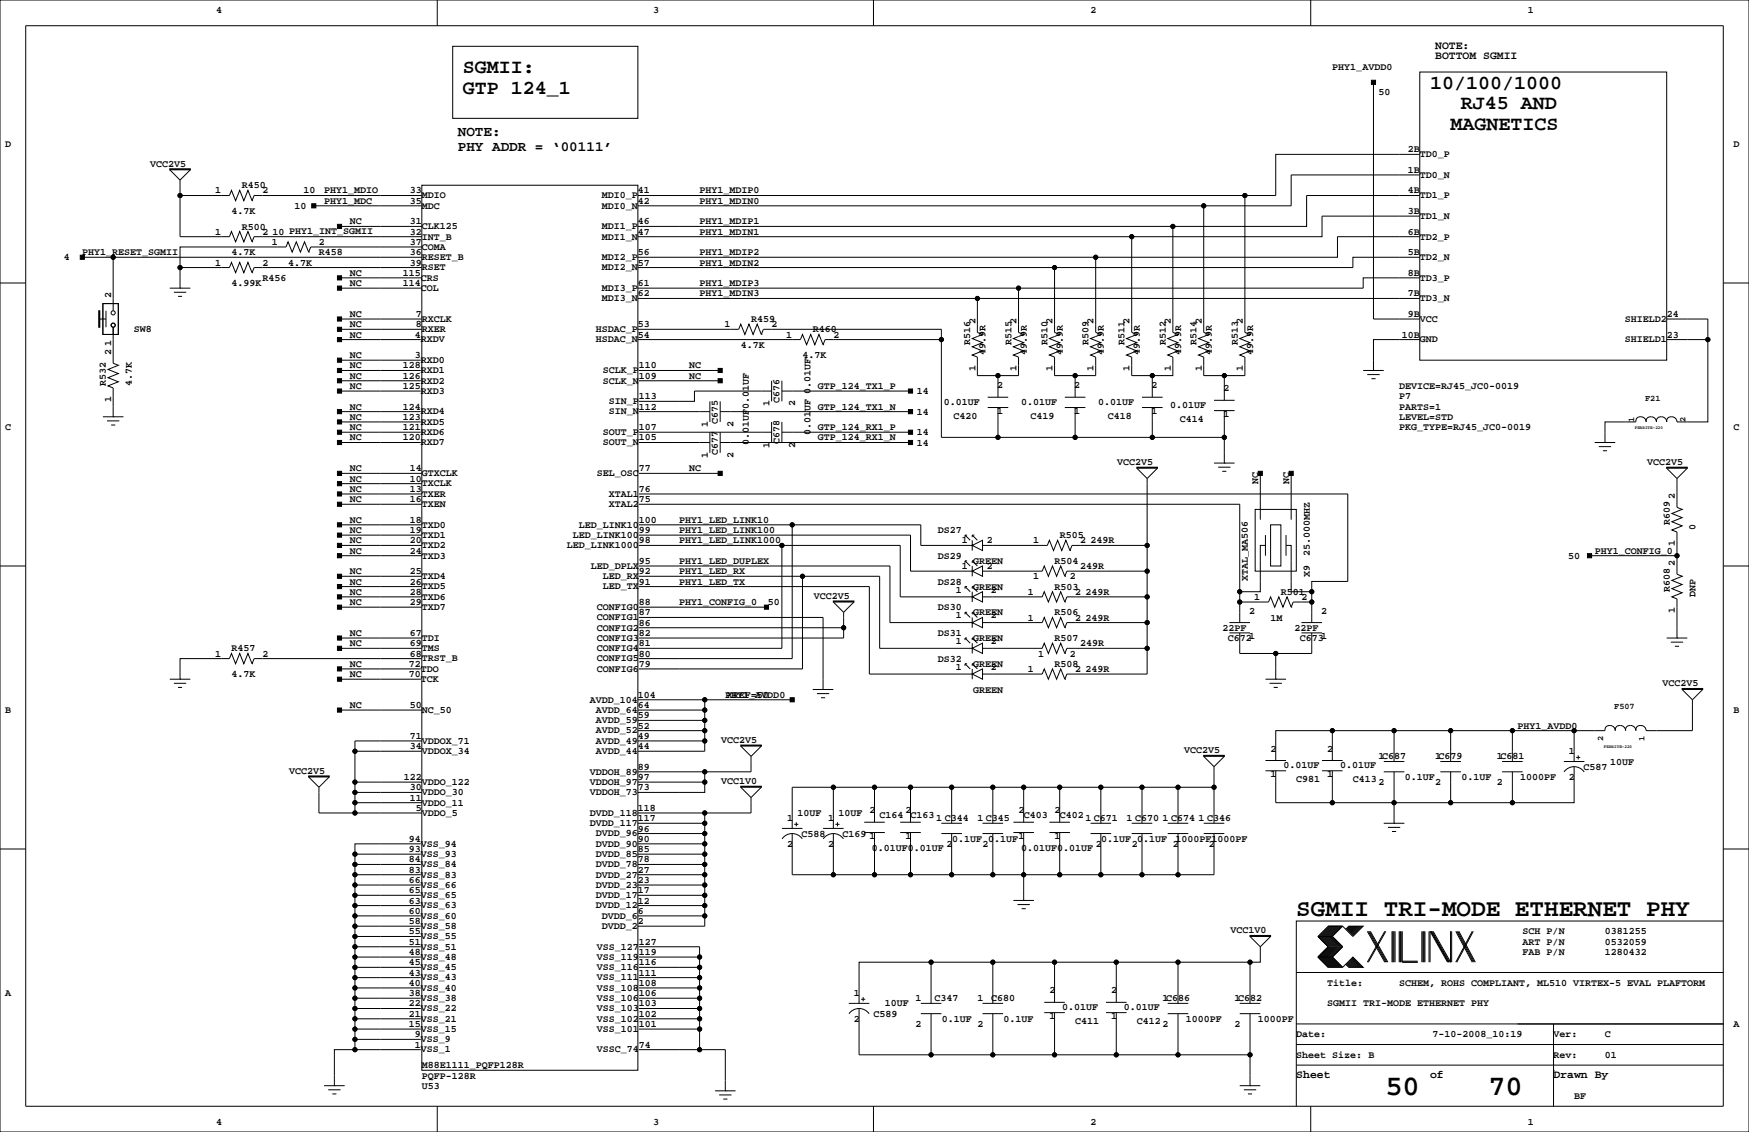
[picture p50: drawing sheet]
<svg xmlns="http://www.w3.org/2000/svg" width="432mm" height="279mm" viewBox="0 0 432 279" stroke-linecap="round" stroke-linejoin="round" font-family="sans-serif">
<defs><g id="words">
<g font-size="7.1">
<text x="342.1" y="270.3">50</text>
<text x="367.5" y="270.3">70</text>
</g>
<text font-size="6" x="320" y="226.1">SGMII TRI-MODE ETHERNET PHY</text>
<g font-size="4.9">
<text x="114.3" y="23.1">GTP 124_1</text>
<text x="114.3" y="18">SGMII:</text>
<text x="353.1" y="21.9">10/100/1000</text>
<text x="360.7" y="26.9">RJ45 AND</text>
<text x="358.1" y="32">MAGNETICS</text>
</g>
<g font-size="3.5">
<text x="113" y="33.6">NOTE:</text>
<text x="113" y="37.4">PHY ADDR = ‘00111’</text>
</g>
<g font-size="2.8">
<text x="354.3" y="14.7">BOTTOM SGMII</text>
<text x="354.3" y="12.1">NOTE:</text>
<text x="320" y="266.1">Sheet</text>
<text x="353.1" y="266.1">of</text>
<text x="383.5" y="266.1">Drawn By</text>
</g>
<g font-size="2.5">
<text x="53.3" y="3.3">4</text>
<text x="161.3" y="3.3">3</text>
<text x="269.2" y="3.3">2</text>
<text x="377.2" y="3.3">1</text>
<text x="328.9" y="17.3">PHY1_AVDD0</text>
<text x="340.4" y="23.6">50</text>
<text x="1.3" y="36.3">D</text>
<text x="37.1" y="41.2">VCC2V5</text>
<text x="347.6" y="37.6">2B</text>
<text x="350.5" y="38.8">TD0_P</text>
<text x="428" y="36.3">D</text>
<text x="53.1" y="47.8">1</text>
<text x="59.7" y="46.5">R450</text>
<text x="64.8" y="47.8">2</text>
<text x="74.9" y="47.8">10</text>
<text x="80" y="47.8">PHY1_MDIO</text>
<text x="101.2" y="47.8">33</text>
<text x="157.5" y="47.8">41</text>
<text x="172.7" y="47.8">PHY1_MDIP0</text>
<text x="347.6" y="42.7">1B</text>
<text x="347.6" y="47.8">4B</text>
<text x="350.5" y="43.9">TD0_N</text>
<text x="57.1" y="52.8">4.7K</text>
<text x="72.7" y="51.6">10</text>
<text x="80" y="50.3">PHY1_MDC</text>
<text x="101.2" y="50.3">35</text>
<text x="104.1" y="51.5">MDC</text>
<text x="104.1" y="49">MDIO</text>
<text x="148.6" y="49">MDI0_P</text>
<text x="148.6" y="51.5">MDI0_N</text>
<text x="157.5" y="50.3">42</text>
<text x="172.7" y="50.3">PHY1_MDIN0</text>
<text x="347.6" y="52.8">3B</text>
<text x="350.5" y="49">TD1_P</text>
<text x="53.1" y="57.9">1</text>
<text x="59.7" y="56.6">R500</text>
<text x="64.8" y="57.9">2</text>
<text x="67.3" y="57.9">10 PHY1_INT_SGMII</text>
<text x="86.4" y="55.4">NC</text>
<text x="101.2" y="57.9">32</text>
<text x="101.2" y="55.4">31</text>
<text x="104.1" y="59.1">INT_B</text>
<text x="104.1" y="56.6">CLK125</text>
<text x="148.6" y="56.6">MDI1_P</text>
<text x="148.6" y="59.1">MDI1_N</text>
<text x="157.5" y="55.4">46</text>
<text x="157.5" y="57.9">47</text>
<text x="172.7" y="55.4">PHY1_MDIP1</text>
<text x="172.7" y="57.9">PHY1_MDIN1</text>
<text x="347.6" y="57.9">6B</text>
<text x="350.5" y="59.1">TD2_P</text>
<text x="350.5" y="54">TD1_N</text>
<text x="15.8" y="64.3">4</text>
<text x="20.3" y="63">PHY1_RESET_SGMII</text>
<text x="53.1" y="65.5">1</text>
<text x="57.2" y="63">4.7K</text>
<text x="64.8" y="65.5">2</text>
<text x="67.1" y="60.5">1</text>
<text x="71.1" y="65.5">4.7K</text>
<text x="78.7" y="60.5">2</text>
<text x="78.7" y="63">R458</text>
<text x="101.2" y="65.5">39</text>
<text x="101.2" y="63">36</text>
<text x="101.2" y="60.5">37</text>
<text x="104.1" y="64.2">RESET_B</text>
<text x="104.1" y="61.7">COMA</text>
<text x="148.6" y="64.2">MDI2_P</text>
<text x="157.5" y="63">56</text>
<text x="157.5" y="65.5">57</text>
<text x="172.7" y="65.5">PHY1_MDIN2</text>
<text x="172.7" y="63">PHY1_MDIP2</text>
<text x="347.6" y="63">5B</text>
<text x="350.5" y="64.2">TD2_N</text>
<text x="57.2" y="70.6">4.99K</text>
<text x="64.8" y="69.3">R456</text>
<text x="86.4" y="70.6">NC</text>
<text x="86.4" y="68.1">NC</text>
<text x="99.4" y="70.6">114</text>
<text x="99.4" y="68.1">115</text>
<text x="103.9" y="71.8">COL</text>
<text x="103.9" y="69.3">CRS</text>
<text x="104.1" y="66.7">RSET</text>
<text x="148.6" y="71.8">MDI3_P</text>
<text x="148.6" y="66.7">MDI2_N</text>
<text x="157.5" y="70.6">61</text>
<text x="172.7" y="70.6">PHY1_MDIP3</text>
<text x="347.6" y="68.1">8B</text>
<text x="350.5" y="69.3">TD3_P</text>
<text x="27.4" y="73.7" transform="rotate(-90 27.4 73.7)">2</text>
<text x="148.6" y="74.4">MDI3_N</text>
<text x="157.5" y="73.2">62</text>
<text x="172.7" y="73.2">PHY1_MDIN3</text>
<text x="347.6" y="73.2">7B</text>
<text x="350.5" y="74.4">TD3_N</text>
<text x="33" y="82">SW8</text>
<text x="86.4" y="83.3">NC</text>
<text x="86.4" y="80.8">NC</text>
<text x="86.4" y="78.2">NC</text>
<text x="102.4" y="83.3">4</text>
<text x="102.7" y="80.8">8</text>
<text x="102.7" y="78.2">7</text>
<text x="104.1" y="82">RXER</text>
<text x="104.1" y="79.4">RXCLK</text>
<text x="147.1" y="82">HSDAC_P</text>
<text x="157.5" y="80.8">53</text>
<text x="157.5" y="83.3">54</text>
<text x="178.9" y="80.8">1</text>
<text x="185.4" y="79.5">R459</text>
<text x="190.5" y="80.8">2</text>
<text x="194.1" y="83.3">1</text>
<text x="200.7" y="82">R460</text>
<text x="205.7" y="83.3">2</text>
<text x="240.8" y="80" transform="rotate(-90 240.8 80)">2</text>
<text x="251" y="80" transform="rotate(-90 251 80)">2</text>
<text x="259.8" y="80" transform="rotate(-90 259.8 80)">2</text>
<text x="270" y="80" transform="rotate(-90 270 80)">2</text>
<text x="278.9" y="80" transform="rotate(-90 278.9 80)">2</text>
<text x="289.1" y="80" transform="rotate(-90 289.1 80)">2</text>
<text x="296.7" y="80" transform="rotate(-90 296.7 80)">2</text>
<text x="306.8" y="80" transform="rotate(-90 306.8 80)">2</text>
<text x="346.1" y="83.3">10B</text>
<text x="347.6" y="78.2">9B</text>
<text x="350.5" y="79.4">VCC</text>
<text x="401.1" y="79.4">SHIELD2</text>
<text x="411.5" y="83.3">23</text>
<text x="411.5" y="78.2">24</text>
<text x="27.4" y="87.6" transform="rotate(-90 27.4 87.6)">2</text>
<text x="27.4" y="85.3" transform="rotate(-90 27.4 85.3)">1</text>
<text x="86.4" y="88.4">NC</text>
<text x="102.4" y="88.4">3</text>
<text x="103.9" y="89.6">RXD0</text>
<text x="103.9" y="84.5">RXDV</text>
<text x="147.1" y="84.5">HSDAC_N</text>
<text x="182.9" y="85.9">4.7K</text>
<text x="198.1" y="88.4">4.7K</text>
<text x="239.5" y="85.1" transform="rotate(-90 239.5 85.1)">R516</text>
<text x="243.3" y="87.6" transform="rotate(-90 243.3 87.6)">49.9R</text>
<text x="249.7" y="85.1" transform="rotate(-90 249.7 85.1)">R515</text>
<text x="253.5" y="87.6" transform="rotate(-90 253.5 87.6)">49.9R</text>
<text x="258.6" y="85.1" transform="rotate(-90 258.6 85.1)">R510</text>
<text x="262.4" y="87.6" transform="rotate(-90 262.4 87.6)">49.9R</text>
<text x="268.7" y="85.1" transform="rotate(-90 268.7 85.1)">R509</text>
<text x="272.5" y="87.6" transform="rotate(-90 272.5 87.6)">49.9R</text>
<text x="277.6" y="85.1" transform="rotate(-90 277.6 85.1)">R511</text>
<text x="281.4" y="87.6" transform="rotate(-90 281.4 87.6)">49.9R</text>
<text x="287.8" y="85.1" transform="rotate(-90 287.8 85.1)">R512</text>
<text x="291.6" y="87.6" transform="rotate(-90 291.6 87.6)">49.9R</text>
<text x="295.4" y="85.1" transform="rotate(-90 295.4 85.1)">R514</text>
<text x="299.2" y="87.6" transform="rotate(-90 299.2 87.6)">49.9R</text>
<text x="305.6" y="85.1" transform="rotate(-90 305.6 85.1)">R513</text>
<text x="309.4" y="87.6" transform="rotate(-90 309.4 87.6)">49.9R</text>
<text x="350.5" y="84.5">GND</text>
<text x="401.1" y="84.5">SHIELD1</text>
<text x="26.2" y="95.2" transform="rotate(-90 26.2 95.2)">R532</text>
<text x="32.5" y="95.2" transform="rotate(-90 32.5 95.2)">4.7K</text>
<text x="86.4" y="93.5">NC</text>
<text x="86.4" y="90.9">NC</text>
<text x="99.4" y="90.9">128</text>
<text x="99.4" y="93.5">126</text>
<text x="103.9" y="92.1">RXD1</text>
<text x="103.9" y="94.7">RXD2</text>
<text x="148.8" y="92.1">SCLK_P</text>
<text x="148.8" y="94.7">SCLK_N</text>
<text x="157.7" y="90.9">110</text>
<text x="157.7" y="93.5">109</text>
<text x="170.2" y="93.5">NC</text>
<text x="170.2" y="90.9">NC</text>
<text x="240.8" y="91.7" transform="rotate(-90 240.8 91.7)">1</text>
<text x="246.2" y="95.8">2</text>
<text x="251" y="91.7" transform="rotate(-90 251 91.7)">1</text>
<text x="259.8" y="91.7" transform="rotate(-90 259.8 91.7)">1</text>
<text x="265.2" y="95.8">2</text>
<text x="270" y="91.7" transform="rotate(-90 270 91.7)">1</text>
<text x="278.9" y="91.7" transform="rotate(-90 278.9 91.7)">1</text>
<text x="284.3" y="95.8">2</text>
<text x="289.1" y="91.7" transform="rotate(-90 289.1 91.7)">1</text>
<text x="296.7" y="91.7" transform="rotate(-90 296.7 91.7)">1</text>
<text x="306.8" y="91.7" transform="rotate(-90 306.8 91.7)">1</text>
<text x="27.4" y="99.3" transform="rotate(-90 27.4 99.3)">1</text>
<text x="86.4" y="101.1">NC</text>
<text x="86.4" y="96">NC</text>
<text x="99.4" y="96">125</text>
<text x="99.4" y="101.1">124</text>
<text x="103.9" y="97.2">RXD3</text>
<text x="150.3" y="99.8">SIN_P</text>
<text x="157.7" y="101.1">112</text>
<text x="157.7" y="98.6">113</text>
<text x="184.8" y="101" transform="rotate(-90 184.8 101)">0.01UF</text>
<text x="190" y="100.3" transform="rotate(-90 190 100.3)">1</text>
<text x="192.5" y="99.5" transform="rotate(-90 192.5 99.5)">C676</text>
<text x="196.3" y="100.3" transform="rotate(-90 196.3 100.3)">2</text>
<text x="201.9" y="96">GTP_124_TX1_P</text>
<text x="201.9" y="101.1">GTP_124_TX1_N</text>
<text x="226.4" y="97.3">14</text>
<text x="233" y="100">0.01UF</text>
<text x="252.1" y="100">0.01UF</text>
<text x="271.1" y="100">0.01UF</text>
<text x="288.9" y="100.8">0.01UF</text>
<text x="302" y="96.6">2</text>
<text x="345.4" y="101.1">PARTS=1</text>
<text x="345.4" y="96">DEVICE=RJ45_JC0-0019</text>
<text x="345.4" y="98.6">P7</text>
<text x="1.3" y="106.2">C</text>
<text x="86.4" y="106.2">NC</text>
<text x="86.4" y="103.6">NC</text>
<text x="99.4" y="103.6">123</text>
<text x="99.4" y="106.2">121</text>
<text x="103.9" y="102.3">RXD4</text>
<text x="103.9" y="104.8">RXD5</text>
<text x="103.9" y="107.4">RXD6</text>
<text x="148.8" y="107.4">SOUT_P</text>
<text x="150.3" y="102.3">SIN_N</text>
<text x="157.7" y="106.2">107</text>
<text x="174.8" y="105.4" transform="rotate(-90 174.8 105.4)">1</text>
<text x="177.2" y="104.6" transform="rotate(-90 177.2 104.6)">C675</text>
<text x="181.1" y="105.4" transform="rotate(-90 181.1 105.4)">2</text>
<text x="200.1" y="107.3" transform="rotate(-90 200.1 107.3)">0.01UF 0.01UF</text>
<text x="201.9" y="106.2">GTP_124_RX1_P</text>
<text x="226.4" y="102.4">14</text>
<text x="226.4" y="107.4">14</text>
<text x="235.4" y="103.5">C420</text>
<text x="246.2" y="102.2">1</text>
<text x="254.4" y="103.5">C419</text>
<text x="265.2" y="102.2">1</text>
<text x="273.5" y="103.5">C418</text>
<text x="284.3" y="102.2">1</text>
<text x="291.3" y="104.2">C414</text>
<text x="302" y="103">1</text>
<text x="345.4" y="106.2">PKG_TYPE=RJ45_JC0-0019</text>
<text x="345.4" y="103.6">LEVEL=STD</text>
<text x="428" y="106.2">C</text>
<text x="86.4" y="108.7">NC</text>
<text x="99.4" y="108.7">120</text>
<text x="103.9" y="109.9">RXD7</text>
<text x="148.8" y="109.9">SOUT_N</text>
<text x="157.7" y="108.7">105</text>
<text x="174.8" y="113" transform="rotate(-90 174.8 113)">1</text>
<text x="177.2" y="112.2" transform="rotate(-90 177.2 112.2)">C677</text>
<text x="181.1" y="113" transform="rotate(-90 181.1 113)">2</text>
<text x="184.8" y="109.9" transform="rotate(-90 184.8 109.9)">0.01UF</text>
<text x="190" y="110.5" transform="rotate(-90 190 110.5)">1</text>
<text x="192.5" y="109.6" transform="rotate(-90 192.5 109.6)">C678</text>
<text x="196.3" y="110.5" transform="rotate(-90 196.3 110.5)">2</text>
<text x="201.9" y="108.7">GTP_124_RX1_N</text>
<text x="226.4" y="110">14</text>
<text x="86.4" y="118.9">NC</text>
<text x="86.4" y="116.3">NC</text>
<text x="101.2" y="118.9">10</text>
<text x="101.2" y="116.3">14</text>
<text x="104.1" y="117.5">GTXCLK</text>
<text x="147.4" y="117.5">SEL_OSC</text>
<text x="157.7" y="116.3">77</text>
<text x="170.2" y="116.3">NC</text>
<text x="275.8" y="114.8">VCC2V5</text>
<text x="310.6" y="119.4" transform="rotate(-90 310.6 119.4)">NC</text>
<text x="318.3" y="119.4" transform="rotate(-90 318.3 119.4)">NC</text>
<text x="406.7" y="114.8">VCC2V5</text>
<text x="86.4" y="124">NC</text>
<text x="86.4" y="121.4">NC</text>
<text x="101.2" y="121.4">13</text>
<text x="101.2" y="124">16</text>
<text x="104.1" y="125.2">TXEN</text>
<text x="104.1" y="122.6">TXER</text>
<text x="104.1" y="120.1">TXCLK</text>
<text x="150.3" y="122.6">XTAL1</text>
<text x="150.3" y="125.2">XTAL2</text>
<text x="157.7" y="121.4">76</text>
<text x="157.7" y="124">75</text>
<text x="413.5" y="123.2" transform="rotate(-90 413.5 123.2)">2</text>
<text x="86.4" y="131.6">NC</text>
<text x="86.4" y="129">NC</text>
<text x="101.2" y="129">18</text>
<text x="101.2" y="131.6">19</text>
<text x="104.1" y="130.2">TXD0</text>
<text x="142.9" y="130.2">LED_LINK10</text>
<text x="157.7" y="129">100</text>
<text x="157.7" y="131.6">99</text>
<text x="167.6" y="131.6">PHY1_LED_LINK100</text>
<text x="167.6" y="129">PHY1_LED_LINK10</text>
<text x="231.6" y="131.6">DS27</text>
<text x="412.2" y="129.5" transform="rotate(-90 412.2 129.5)">R609</text>
<text x="418.6" y="130.8" transform="rotate(-90 418.6 130.8)">0</text>
<text x="86.4" y="136.7">NC</text>
<text x="86.4" y="134.1">NC</text>
<text x="101.2" y="134.1">20</text>
<text x="101.2" y="136.7">24</text>
<text x="104.1" y="132.8">TXD1</text>
<text x="104.1" y="135.3">TXD2</text>
<text x="104.1" y="137.9">TXD3</text>
<text x="140" y="135.3">LED_LINK1000</text>
<text x="141.4" y="132.8">LED_LINK100</text>
<text x="157.7" y="134.1">98</text>
<text x="167.6" y="134.1">PHY1_LED_LINK1000</text>
<text x="231.6" y="137.9">DS29</text>
<text x="237.5" y="134.1">1</text>
<text x="243.6" y="134.1">2</text>
<text x="255.1" y="134.1">1</text>
<text x="261.6" y="132.8">R505</text>
<text x="266.7" y="134.1">2 249R</text>
<text x="323.3" y="137.2" transform="rotate(-90 323.3 137.2)">25.000MHZ</text>
<text x="387.1" y="137.9">50</text>
<text x="393.7" y="136.7">PHY1_CONFIG_0</text>
<text x="413.5" y="134.8" transform="rotate(-90 413.5 134.8)">1</text>
<text x="86.4" y="141.7">NC</text>
<text x="101.2" y="141.7">25</text>
<text x="104.1" y="142.9">TXD4</text>
<text x="145.9" y="140.4">LED_DPLX</text>
<text x="148.8" y="142.9">LED_RX</text>
<text x="157.7" y="139.2">95</text>
<text x="157.7" y="141.7">92</text>
<text x="167.6" y="139.2">PHY1_LED_DUPLEX</text>
<text x="167.6" y="141.7">PHY1_LED_RX</text>
<text x="237.5" y="140.5">1</text>
<text x="240.2" y="139.2">GREEN</text>
<text x="243.6" y="140.5">2</text>
<text x="255.1" y="143">1</text>
<text x="260.4" y="139.2">R504</text>
<text x="264.2" y="143">2</text>
<text x="266.7" y="140.5">249R</text>
<text x="308.1" y="143.5" transform="rotate(-90 308.1 143.5)">XTAL_MA506</text>
<text x="323.3" y="142.5" transform="rotate(-90 323.3 142.5)">X9</text>
<text x="413.5" y="139.7" transform="rotate(-90 413.5 139.7)">2</text>
<text x="86.4" y="149.4">NC</text>
<text x="86.4" y="146.8">NC</text>
<text x="86.4" y="144.3">NC</text>
<text x="101.2" y="144.3">26</text>
<text x="101.2" y="149.4">29</text>
<text x="101.2" y="146.8">28</text>
<text x="104.1" y="148">TXD6</text>
<text x="104.1" y="145.5">TXD5</text>
<text x="148.8" y="145.5">LED_TX</text>
<text x="157.7" y="149.4">88</text>
<text x="157.7" y="144.3">91</text>
<text x="167.6" y="149.4">PHY1_CONFIG_0</text>
<text x="167.6" y="144.3">PHY1_LED_TX</text>
<text x="189.5" y="149.4">50</text>
<text x="200.9" y="147.8">VCC2V5</text>
<text x="231.6" y="144.3">DS28</text>
<text x="236" y="146.3">1</text>
<text x="240.2" y="145.5">GREEN</text>
<text x="244.6" y="146.3">2</text>
<text x="253.8" y="146.8">1</text>
<text x="260.4" y="145.5">R503</text>
<text x="265.4" y="146.8">2</text>
<text x="268" y="146.8">249R</text>
<text x="309.7" y="148.1">1</text>
<text x="316.2" y="146.8">R501</text>
<text x="321.3" y="148.1">2</text>
<text x="412.2" y="146" transform="rotate(-90 412.2 146)">R608</text>
<text x="418.6" y="147.3" transform="rotate(-90 418.6 147.3)">DNP</text>
<text x="104.1" y="150.6">TXD7</text>
<text x="147.4" y="150.6">CONFIG0</text>
<text x="147.4" y="155.6">CONFIG2</text>
<text x="147.4" y="153.1">CONFIG1</text>
<text x="157.7" y="154.4">86</text>
<text x="157.7" y="151.9">87</text>
<text x="231.6" y="150.6">DS30</text>
<text x="236" y="152.7">1</text>
<text x="240.2" y="151.9">GREEN</text>
<text x="244.6" y="152.7">2</text>
<text x="253.8" y="153.2">1</text>
<text x="260.4" y="151.9">R506</text>
<text x="265.4" y="153.2">2</text>
<text x="268" y="153.2">249R</text>
<text x="301.8" y="155.6">22PF</text>
<text x="308.4" y="151.5">2</text>
<text x="313.7" y="153.2">1M</text>
<text x="319.6" y="155.6">22PF</text>
<text x="326.2" y="151.5">2</text>
<text x="413.5" y="151.3" transform="rotate(-90 413.5 151.3)">1</text>
<text x="57.2" y="160.8">R457</text>
<text x="86.4" y="159.5">NC</text>
<text x="86.4" y="157">NC</text>
<text x="101.2" y="157">67</text>
<text x="101.2" y="159.5">69</text>
<text x="104.1" y="158.2">TDI</text>
<text x="104.1" y="160.7">TMS</text>
<text x="147.4" y="158.2">CONFIG3</text>
<text x="147.4" y="160.7">CONFIG4</text>
<text x="157.7" y="157">82</text>
<text x="157.7" y="159.5">81</text>
<text x="231.6" y="157">DS31</text>
<text x="236" y="159">1</text>
<text x="240.2" y="158.2">GREEN</text>
<text x="244.6" y="159">2</text>
<text x="260.4" y="158.2">R507</text>
<text x="266.7" y="159.5">249R</text>
<text x="303.1" y="158.2">C6721</text>
<text x="320.9" y="158.2">C6731</text>
<text x="53.1" y="162.1">1</text>
<text x="57.2" y="167.1">4.7K</text>
<text x="64.8" y="162.1">2</text>
<text x="86.4" y="167.1">NC</text>
<text x="86.4" y="164.6">NC</text>
<text x="100.9" y="164.6">72</text>
<text x="100.9" y="167.1">70</text>
<text x="101.2" y="162.1">68</text>
<text x="103.9" y="165.8">TDO</text>
<text x="104.1" y="163.3">TRST_B</text>
<text x="147.4" y="163.3">CONFIG5</text>
<text x="147.4" y="165.8">CONFIG6</text>
<text x="157.7" y="162.1">80</text>
<text x="157.7" y="164.6">79</text>
<text x="231.6" y="163.3">DS32</text>
<text x="236" y="165.4">1</text>
<text x="240.2" y="164.6">GREEN</text>
<text x="244.6" y="165.4">2</text>
<text x="253.8" y="165.9">1</text>
<text x="256.3" y="162.1">1</text>
<text x="260.4" y="164.6">R508</text>
<text x="264.2" y="162.1">2</text>
<text x="265.4" y="165.9">2</text>
<text x="268" y="165.9">249R</text>
<text x="103.9" y="168.3">TCK</text>
<text x="145.6" y="173.4">AVDD_104</text>
<text x="157.5" y="172.2">104</text>
<text x="179.1" y="172.2">PHY1_AVDD0</text>
<text x="179.5" y="172.2">XREF=50</text>
<text x="240.2" y="170.9">GREEN</text>
<text x="410.5" y="169.4">VCC2V5</text>
<text x="1.3" y="176">B</text>
<text x="86.4" y="174.8">NC</text>
<text x="101.2" y="174.8">50</text>
<text x="104.1" y="176">NC_50</text>
<text x="147.1" y="176">AVDD_64</text>
<text x="147.1" y="178.5">AVDD_59</text>
<text x="157.5" y="174.8">64</text>
<text x="157.5" y="177.3">59</text>
<text x="157.5" y="179.8">52</text>
<text x="374.6" y="179.8">PHY1_AVDD0</text>
<text x="428" y="176">B</text>
<text x="101.2" y="184.9">34</text>
<text x="101.2" y="182.4">71</text>
<text x="104.1" y="183.6">VDDOX_71</text>
<text x="147.1" y="183.6">AVDD_49</text>
<text x="147.1" y="181">AVDD_52</text>
<text x="157.5" y="182.4">49</text>
<text x="157.5" y="184.9">44</text>
<text x="178.1" y="183.4">VCC2V5</text>
<text x="292.4" y="185.9">VCC2V5</text>
<text x="313.7" y="185.5">2</text>
<text x="327.7" y="185.5">2</text>
<text x="71.4" y="191">VCC2V5</text>
<text x="104.1" y="186.1">VDDOX_34</text>
<text x="145.6" y="191.2">VDDOH_89</text>
<text x="147.1" y="186.1">AVDD_44</text>
<text x="157.5" y="190">89</text>
<text x="313.7" y="191.9">1</text>
<text x="316.9" y="189.7">0.01UF</text>
<text x="327.7" y="191.9">1</text>
<text x="330.8" y="189.7">0.01UF</text>
<text x="340.4" y="187.5">1C687</text>
<text x="354.3" y="187.5">1C679</text>
<text x="369.6" y="187.5">1C681</text>
<text x="387.3" y="186.2">1</text>
<text x="390.9" y="190">C587</text>
<text x="397.5" y="188.7">10UF</text>
<text x="99.7" y="192.5">122</text>
<text x="101.2" y="195.1">30</text>
<text x="101.2" y="197.6">11</text>
<text x="104.1" y="196.3">VDDO_30</text>
<text x="104.1" y="193.7">VDDO_122</text>
<text x="145.6" y="196.3">VDDOH_73</text>
<text x="145.6" y="193.7">VDDOH_97</text>
<text x="157.5" y="192.5">97</text>
<text x="157.5" y="195.1">73</text>
<text x="178.1" y="193.6">VCC1V0</text>
<text x="320" y="193.1">C981</text>
<text x="334" y="193.1">C413</text>
<text x="340.4" y="193.8">2</text>
<text x="346.8" y="192.5">0.1UF</text>
<text x="354.3" y="193.8">2</text>
<text x="360.8" y="192.5">0.1UF</text>
<text x="369.6" y="193.8">2</text>
<text x="375.3" y="192.5">1000PF</text>
<text x="387.3" y="192.5">2</text>
<text x="102.7" y="200.2">5</text>
<text x="104.1" y="201.4">VDDO_5</text>
<text x="104.1" y="198.8">VDDO_11</text>
<text x="145.6" y="201.4">DVDD_118</text>
<text x="145.6" y="203.9">DVDD_117</text>
<text x="157.5" y="202.7">117</text>
<text x="157.5" y="200.2">118</text>
<text x="194.3" y="202.7">1</text>
<text x="196.8" y="201.4">10UF</text>
<text x="204.5" y="202.7">1</text>
<text x="207" y="201.4">10UF</text>
<text x="214.6" y="200.8">2</text>
<text x="217.2" y="202">C164</text>
<text x="223.5" y="200.8">2</text>
<text x="224.8" y="202">C163</text>
<text x="231.1" y="202.7">1 C344</text>
<text x="241.3" y="202.7">1 C345</text>
<text x="251.5" y="200.8">2</text>
<text x="252.7" y="202">C403</text>
<text x="260.3" y="200.8">2</text>
<text x="261.6" y="202">C402</text>
<text x="268" y="202.7">1 C671</text>
<text x="278.1" y="202.7">1 C670</text>
<text x="287" y="202.7">1 C674</text>
<text x="295.9" y="202.7">1 C346</text>
<text x="100.9" y="207.8">94</text>
<text x="103.9" y="209">VSS_94</text>
<text x="147.1" y="206.4">DVDD_96</text>
<text x="147.1" y="209">DVDD_90</text>
<text x="157.5" y="205.2">96</text>
<text x="157.5" y="207.8">90</text>
<text x="194.3" y="209">2</text>
<text x="197.9" y="206.5">C588</text>
<text x="204.5" y="209">2</text>
<text x="208" y="206.5">C169</text>
<text x="214.6" y="207.1">1</text>
<text x="215.3" y="210">0.01UF0.01UF</text>
<text x="223.5" y="207.1">1</text>
<text x="233.7" y="209">2</text>
<text x="235.1" y="207.7">0.1UF 0.1UF1</text>
<text x="242.6" y="209">2</text>
<text x="252.1" y="210">0.01UF0.01UF</text>
<text x="260.3" y="207.1">1</text>
<text x="270.5" y="209">2</text>
<text x="271.9" y="207.7">0.1UF 0.1UF</text>
<text x="279.4" y="209">2</text>
<text x="289.6" y="209">2</text>
<text x="290.2" y="207.7">1000PF1000PF</text>
<text x="298.4" y="209">2</text>
<text x="100.9" y="210.3">93</text>
<text x="100.9" y="212.9">84</text>
<text x="100.9" y="215.4">83</text>
<text x="103.9" y="211.5">VSS_93</text>
<text x="103.9" y="214.1">VSS_84</text>
<text x="147.1" y="211.5">DVDD_85</text>
<text x="147.1" y="214.1">DVDD_78</text>
<text x="157.5" y="210.3">85</text>
<text x="157.5" y="212.9">78</text>
<text x="157.5" y="215.4">27</text>
<text x="100.9" y="217.9">66</text>
<text x="100.9" y="220.5">65</text>
<text x="103.9" y="216.6">VSS_83</text>
<text x="103.9" y="219.1">VSS_66</text>
<text x="103.9" y="221.7">VSS_65</text>
<text x="147.1" y="219.1">DVDD_23</text>
<text x="147.1" y="216.6">DVDD_27</text>
<text x="147.1" y="221.7">DVDD_17</text>
<text x="157.5" y="217.9">23</text>
<text x="157.5" y="220.5">17</text>
<text x="100.9" y="223">63</text>
<text x="100.9" y="225.6">60</text>
<text x="103.9" y="224.2">VSS_63</text>
<text x="103.9" y="226.8">VSS_60</text>
<text x="147.1" y="224.2">DVDD_12</text>
<text x="148.6" y="226.8">DVDD_6</text>
<text x="157.5" y="223">12</text>
<text x="157.5" y="225.6">6</text>
<text x="100.9" y="228.1">58</text>
<text x="100.9" y="233.2">51</text>
<text x="100.9" y="230.6">55</text>
<text x="103.9" y="229.3">VSS_58</text>
<text x="103.9" y="231.8">VSS_55</text>
<text x="148.6" y="229.3">DVDD_2</text>
<text x="157.5" y="228.1">2</text>
<text x="157.7" y="233.2">127</text>
<text x="303.8" y="230.4">VCC1V0</text>
<text x="375.9" y="230.6">SCH P/N</text>
<text x="375.9" y="233.2">ART P/N</text>
<text x="396.2" y="230.6">0381255</text>
<text x="396.2" y="233.2">0532059</text>
<text x="100.9" y="238.3">45</text>
<text x="100.9" y="235.7">48</text>
<text x="103.9" y="239.5">VSS_45</text>
<text x="103.9" y="236.9">VSS_48</text>
<text x="103.9" y="234.4">VSS_51</text>
<text x="147.4" y="236.9">VSS_119</text>
<text x="147.4" y="239.5">VSS_116</text>
<text x="147.4" y="234.4">VSS_127</text>
<text x="157.7" y="235.7">119</text>
<text x="157.7" y="238.3">116</text>
<text x="375.9" y="235.7">FAB P/N</text>
<text x="396.2" y="235.7">1280432</text>
<text x="1.3" y="245.9">A</text>
<text x="100.9" y="240.8">43</text>
<text x="100.9" y="243.3">40</text>
<text x="100.9" y="245.9">38</text>
<text x="103.9" y="244.5">VSS_40</text>
<text x="103.9" y="242">VSS_43</text>
<text x="147.4" y="242">VSS_111</text>
<text x="147.4" y="244.5">VSS_108</text>
<text x="157.7" y="240.8">111</text>
<text x="157.7" y="243.3">108</text>
<text x="157.7" y="245.9">106</text>
<text x="210.8" y="245.9">1</text>
<text x="259.1" y="245.2">2</text>
<text x="274.3" y="245.2">2</text>
<text x="327.7" y="243.3">Title:</text>
<text x="345.4" y="243.3">SCHEM, ROHS COMPLIANT, ML510 VIRTEX-5 EVAL PLAFTORM</text>
<text x="100.9" y="251">21</text>
<text x="100.9" y="248.4">22</text>
<text x="103.9" y="249.6">VSS_22</text>
<text x="103.9" y="247.1">VSS_38</text>
<text x="147.4" y="249.6">VSS_103</text>
<text x="147.4" y="247.1">VSS_106</text>
<text x="157.7" y="248.4">103</text>
<text x="157.7" y="251">102</text>
<text x="215.6" y="251">C589</text>
<text x="218.4" y="248.4">10UF</text>
<text x="226.1" y="247.1">1</text>
<text x="230.7" y="247.1">C347</text>
<text x="241.3" y="247.1">1</text>
<text x="244.7" y="247.1">C680</text>
<text x="259.1" y="251.6">1</text>
<text x="262.3" y="249.4">0.01UF</text>
<text x="274.3" y="251.6">1</text>
<text x="277.5" y="249.4">0.01UF</text>
<text x="287" y="247.1">1C686</text>
<text x="304.8" y="247.1">1C682</text>
<text x="327.7" y="248.4">SGMII TRI-MODE ETHERNET PHY</text>
<text x="100.9" y="253.5">15</text>
<text x="102.4" y="256">9</text>
<text x="103.9" y="254.7">VSS_15</text>
<text x="103.9" y="252.2">VSS_21</text>
<text x="103.9" y="257.2">VSS_9</text>
<text x="147.4" y="252.2">VSS_102</text>
<text x="147.4" y="254.7">VSS_101</text>
<text x="157.7" y="253.5">101</text>
<text x="210.8" y="252.2">2</text>
<text x="226.1" y="253.5">2</text>
<text x="232.5" y="252.2">0.1UF</text>
<text x="241.3" y="253.5">2</text>
<text x="247.8" y="252.2">0.1UF</text>
<text x="265.4" y="252.8">C411</text>
<text x="280.7" y="252.8">C412</text>
<text x="287" y="253.5">2</text>
<text x="292.7" y="252.2">1000PF</text>
<text x="304.8" y="253.5">2</text>
<text x="310.5" y="252.2">1000PF</text>
<text x="320" y="256">Date:</text>
<text x="353.7" y="256">7-10-2008_10:19</text>
<text x="383.5" y="256">Ver:</text>
<text x="396.2" y="256">C</text>
<text x="428" y="253.5">A</text>
<text x="102.4" y="258.6">1</text>
<text x="103.9" y="259.8">VSS_1</text>
<text x="104.1" y="263.7">M88E1111_PQFP128R</text>
<text x="147.4" y="259.8">VSSC_74</text>
<text x="157.7" y="258.6">74</text>
<text x="320" y="261.1">Sheet Size: B</text>
<text x="383.5" y="261.1">Rev:</text>
<text x="396.2" y="261.1">01</text>
<text x="104.1" y="266.2">PQFP-128R</text>
<text x="104.1" y="268.7">U53</text>
<text x="388.6" y="271.3">BF</text>
<text x="53.3" y="277.6">4</text>
<text x="161.3" y="277.6">3</text>
<text x="269.2" y="277.6">2</text>
<text x="377.2" y="277.6">1</text>
</g>
<g font-size="2.1">
<text x="406.1" y="98.9">F21</text>
<text x="403.4" y="104.1" transform="rotate(-90 403.4 104.1)">1</text>
<text x="416.1" y="104.1" transform="rotate(-90 416.1 104.1)">2</text>
<text x="398.5" y="175.1">F507</text>
<text x="395.8" y="182.9" transform="rotate(-90 395.8 182.9)">2</text>
<text x="406" y="182.9" transform="rotate(-90 406 182.9)">1</text>
</g>
<g font-size="1.1">
<text x="403.6" y="106">FERRITE-220</text>
<text x="396" y="184.7">FERRITE-220</text>
</g>
</g></defs>
<g fill="none" stroke="#000" stroke-width=".25">
<path d="M0 0h431.8v279.4h-431.8zM6.3 6.3h419.1v266.7h-419zM107.9 0v6.3M111.8 11.4h45.7v17.8h-45.7zM215.6 0v6.3M323.6 0v6.3M350.5 17.8h61v71.1h-61zM339.1 20.3v58.4h11.4M350.5 38.1h-35.5v10.2h-157.5M41.9 41.9l2.5 2.5M41.9 41.7h5.1v.2h-5.1zM44.4 48.3h12.2l.6-1.3 1 2.5 1-2.5 1 2.5 1-2.5 1 2.5"/>
<path d="M44.4 44.4v14h12.2l.6-1.3 1 2.6 1-2.6 1 2.6 1-2.6 1 2.6M47 41.9l-2.6 2.5M62.2 49.5h.1M62.2 59.7h.1M77.5 50.8h26.6M83.8 55.9h20.3M104.1 58.4h-41.4l-.5 1.3M104.1 48.3h-41.4l-.5 1.2M104.1 45.7h53.4v218.5h-53.4zM279.4 58.4v23.6l1.3 .5M289.6 55.9v26.1l1.2 .5M297.2 50.8v31.2l1.3 .5"/>
<path d="M307.3 48.3v33.7l1.3 .5M350.5 58.4h-20.3v5.1h-59.7v18.5l1.3 .5M350.5 53.3h-24.1v5.1h-168.9M350.5 48.3h-27.9v7.6h-165.1M350.5 43.2h-31.7v7.6h-161.3M0 69.8h6.3M20.3 63.5h83.8M24.6 78.7h1.6M25.4 74.9h3.8v7.6h-3.8zM26.2 76.7v4.1M27.9 63.5v13.2M41.9 71.1h5.1"/>
<path d="M42.9 72.1h3.1M43.9 73.2h1.1M44.4 71.1h.1M44.4 66h12.2l.6-1.2 1 2.5 1-2.5 1 2.5 1-2.5 1 2.5M62.2 67.3h.1M76.2 62.2h.1M76.2 62.2l-1-2.5-1 2.5-1-2.5-1.1 2.5-1-2.5-.5 1.3h-26.2v10.1M83.8 78.7h20.3M83.8 71.1h20.1M83.8 68.6h20.1M104.1 66h-41.4l-.5 1.3M104.1 61h-27.4l-.5 1.2"/>
<path d="M157.5 63.5h113M157.5 71.1h94M157.5 73.7h83.8M260.3 66v16l1.3 .5M350.5 63.5h-16.5v2.5h-176.5M350.5 68.6h-14v2.5h-85v10.9l1.2 .5M350.5 73.7h-109.2v8.3l1.3 .5M411.5 78.7h10.1v5.1M425.4 69.8h6.4M27.9 80.8v8.9l1.3 .5M29.2 90.2h.1M29.2 90.2l-2.5 1 2.5 1-2.5 1 2.5 1-2.5 1 1.2 .6v7.1"/>
<path d="M83.8 83.8h20.1M83.8 81.3h20.3M83.8 91.4h20.1M83.8 94h20.1M83.8 96.5h20.1M83.8 88.9h20.1M157.5 81.3h24.9l.5-1.3 1 2.6 1-2.6 1 2.6 1-2.6 1.1 2.5M157.5 83.8h40.1l.5-1.3 1 2.6 1.1-2.6 1 2.6 1-2.6 1 2.6M157.7 91.4h20.1M157.7 94h20.1M175.3 99.1v5M177.8 99.1v5"/>
<path d="M188 82.5h.1M188 82.6l.5-1.3h43.9v26.6h69.9M190.5 96.5h-19v2.6h-13.8M190.5 94v5.1M193 94v5.1M193 96.5h31.8M203.2 85.1h.1M232.4 83.8h-28.7l-.5 1.3M242.6 82.5h.1M242.6 82.5l-2.6 1.1 2.6 1-2.6 1 2.6 1-2.6 1 1.3 .5v4.6h10.2v-4.6l-1.3-.5 2.5-1-2.5-1 2.5-1-2.5-1 2.5-1.1M243.8 98h5.1M246.4 92.7v5.3"/>
<path d="M252.7 82.5h.1M261.6 82.5h.1M261.6 82.5l-2.5 1.1 2.5 1-2.5 1 2.5 1-2.5 1 1.2 .5v4.6h10.2v-4.6l-1.3-.5 2.6-1-2.6-1 2.6-1-2.6-1 2.6-1.1M262.9 98h5.1M265.4 92.7v5.3M271.8 82.5h.1M280.7 82.5l-2.6 1.1 2.6 1-2.6 1 2.6 1-2.6 1 1.3 .5v4.6h10.2v-4.6l-1.3-.5 2.5-1-2.5-1 2.5-1-2.5-1 2.5-1.1M280.7 82.5h.1M281.9 98h5.1M284.5 92.7v5.3M290.8 82.5h.1M298.4 82.5h.1"/>
<path d="M298.4 82.5l-2.5 1.1 2.6 1-2.6 1 2.6 1-2.6 1 1.3 .5v4.6h10.1v-4.6l-1.2-.5 2.5-1-2.5-1 2.5-1-2.5-1 2.5-1.1M299.7 98.8h5.1M302.3 92.7v6.1M308.6 82.5h.1M336.6 91.4h5M337.6 92.5h3M338.6 93.5h1M339.1 91.4h.1M350.5 83.8h-11.4v7.6M411.5 83.8h10.1M421.6 83.8v20.3h-7.6a1.26 1.26 0 0 0-1.2-1.3 1.26 1.26 0 0 0-1.3 1.3 1.27 1.27 0 0 0-1.3-1.3 1.27 1.27 0 0 0-1.2 1.3 1.27 1.27 0 0 0-1.3-1.3 1.27 1.27 0 0 0-1.3 1.3M25.4 102.9h5.1"/>
<path d="M26.4 103.9h3.1M27.4 104.9h1M27.9 102.9h.1M83.8 109.2h20.1M83.8 101.6h20.1M83.8 104.1h20.1M83.8 106.7h20.1M83.8 119.4h20.3M83.8 116.8h20.3M157.7 109.2h17.6M157.7 101.6h17.6M157.7 106.7h32.8"/>
<path d="M157.7 116.8h20.1M175.3 106.7v5.1M177.8 106.7v5.1M177.8 109.2h47M177.8 101.6h47M190.5 104.1v5.1M193 104.1v5.1M193 106.7h31.8M243.8 100.6h5.1M246.4 100.6v7.3M262.9 100.6h5.1M265.4 100.6v7.3"/>
<path d="M280.7 115.3h5.1v.3h-5.1zM280.7 115.6l2.5 2.5M281.9 100.6h5.1M283.2 118.1v16.5M284.5 100.6v7.3M285.8 115.6l-2.6 2.5M299.7 101.3h5.1M299.7 114.3h5.1M300.7 115.3h3.1M301.8 116.3h1M302.3 114.3h.1M302.3 101.3v13"/>
<path d="M311.1 116.8v11.5M318.8 116.8v11.5M393.7 109.2h5.1M394.7 110.2h3.1M395.7 111.3h1M396.2 109.2h.1M403.9 104.1h-7.7v5.1M403.9 104.1a1.26 1.26 0 0 1 1.2-1.3 1.26 1.26 0 0 1 1.3 1.3M411.5 115.6l2.5 2.5M411.5 115.3h5.1v.3h-5.1zM414 118.1v7.1l1.3 .5M416.6 115.6l-2.6 2.5"/>
<path d="M0 139.7h6.3M83.8 137.2h20.3M83.8 124.5h20.3M83.8 129.5h20.3M83.8 132.1h20.3M83.8 134.6h20.3M83.8 121.9h20.3M157.7 121.9h175v21.6h-8.9v2.5M157.7 124.5h148.4v21.5M157.7 139.7h62v14h20.3M157.7 132.1h67.1v8.9h15.2M157.7 129.5h69.6v5.1h12.7"/>
<path d="M157.7 134.6h64.6l-.1 12.7h17.8M193 134.6v25.4h-35.3M195.6 129.5v33.1h-37.9M238.3 132.1h.5M238.3 132.1v.5M238.3 138.4v.5M238.3 138.4h.5M238.3 138.4l1.2 1.3M238.3 132.1l1.2 1.2M240 139.7v1.3l2.6-1.3v2.5l-2.6-1.2v1.2M240 133.4v1.2l2.6-1.2v2.5l-2.6-1.3v1.3M240 132.1h.5"/>
<path d="M240 132.1v.5M240 138.4v.5M240 138.4h.5M240 138.4l1.3 1.3M240 132.1l1.3 1.2M242.6 134.6h16l.5-1.2 1 2.5 1-2.5 1 2.5 1-2.5 1.1 2.5M264.2 135.9h.1M283.2 134.6v31.8h-19.8l-.5 1.2M283.2 134.6h-18.5l-.5 1.3M309.9 125.7h10.1v15.3h-10.1zM312.4 134.6h-1.3v11.5h-5v2.5M312.4 132.1v5.1"/>
<path d="M313.7 129.5h2.5v10.2h-2.5zM317.5 134.6h1.3v11.4h5M317.5 132.1v5.1M392.4 137.2h21.6M415.3 125.7h.1M415.3 125.7l-2.6 1 2.6 1.1-2.6 1 2.6 1-2.6 1 1.3 .5v10.4l1.3 .5M425.4 139.7h6.4M83.8 157.5h20.3M83.8 142.2h20.3M83.8 144.8h20.3M83.8 149.9h20.3M83.8 147.3h20.3"/>
<path d="M157.7 154.9h50.6M157.7 152.4h45.5v17.8M157.7 142.2h59.5v17.8h22.8M157.7 144.8h56.9v21.6h25.4M157.7 149.9h31.5M198.1 142.2v22.9h-40.4M205.7 148.3h5.1v.3h-5.1zM205.7 148.6l2.6 2.5M208.3 151.1v6.4h-50.6M210.8 148.6l-2.5 2.5M238.3 157.5h.5M238.3 144.8h.5"/>
<path d="M238.3 144.8v.5M238.3 151.1v.5M238.3 157.5v.5M238.3 157.5l1.2 1.2M238.3 151.1h.5M238.3 151.1l1.2 1.3M238.3 144.8l1.2 1.2M240 158.8v1.2l2.6-1.2v2.5l-2.6-1.3v1.3M240 152.4v1.3l2.6-1.3v2.5l-2.6-1.2v1.2M240 146.1v1.2l2.6-1.2v2.5l-2.6-1.3v1.3M240 157.5h.5M240 144.8h.5"/>
<path d="M240 144.8l1.3 1.2M240 151.1l1.3 1.3M240 144.8v.5M240 151.1v.5M240 157.5v.5M240 157.5l1.3 1.2M240 151.1h.5M242.6 153.7h14.7l.5-1.3 1 2.5 1-2.5 1.1 2.5 1-2.5 1 2.5M242.6 147.3h14.7l.5-1.2 1 2.5 1-2.5 1.1 2.5 1-2.5 1 2.5M242.6 141h14.7l.5-1.3 1 2.5 1-2.5 1.1 2.5 1-2.5 1 2.5M262.9 154.9h.1M262.9 148.6h.1"/>
<path d="M262.9 142.2h.1M283.2 153.7h-19.8l-.5 1.2M283.2 147.3h-19.8l-.5 1.3M283.2 141h-19.8l-.5 1.2M303.5 153.7h5.1M303.5 156.2h5.1M306.1 156.2v5.1h17.7v-5.1M318.8 149.9h.1M318.8 149.9l-1-2.6-1.1 2.6-1-2.6-1 2.6-1-2.6-.5 1.3h-7.1v5.1M321.3 156.2h5.1M321.3 153.7h5.1M323.8 146.1v2.5h-4.5l-.5 1.3"/>
<path d="M323.8 148.6v5.1M411.5 157.5h5.1M412.5 158.5h3M413.5 159.5h1M414 157.5h.1M415.3 142.2h.1M415.3 142.2l-2.6 1.1 2.6 1-2.6 1 2.6 1-2.6 1 1.3 .5v9.7M41.9 167.6h5.1M42.9 168.7h3.1M43.9 169.7h1.1M44.4 167.6h.1M62.2 163.8h.1"/>
<path d="M62.2 163.8l-1-2.5-1 2.5-1-2.5-1 2.5-1-2.5-.6 1.3h-12.2v5M83.8 167.6h20.1M83.8 175.3h20.3M83.8 160h20.3M83.8 165.1h20.1M104.1 162.6h-41.4l-.5 1.2M157.5 172.7h38.1M157.5 175.3h16.5M157.5 177.8h16.5M174 172.7v12.7h-16.5M200.7 170.2h5M201.7 171.2h3"/>
<path d="M202.7 172.2h1M203.2 170.2h.1M238.3 163.8v.5M238.3 163.8h.5M238.3 163.8l1.2 1.3M240 165.1v1.3l2.6-1.3v2.5l-2.6-1.2v1.2M240 163.8h.5M240 163.8l1.3 1.3M240 163.8v.5M242.6 166.4h14.7l.5-1.3 1 2.5 1-2.5 1.1 2.5 1-2.5 1 2.5M242.6 160h14.7l.5-1.2 1 2.5 1-2.5 1.1 2.5 1-2.5 1 2.5M262.9 167.6h.1"/>
<path d="M262.9 161.3h.1M283.2 160h-19.8l-.5 1.3M312.4 167.6h5.1M313.4 168.7h3.1M314.5 169.7h1M315 167.6h.1M315 161.3v6.3M397.5 179.1a1.02 1.02 0 0 0-1.2 1.2h-22.9M397.5 179.1a1.27 1.27 0 0 1 1.3 1.2M400 179.1a1.02 1.02 0 0 0-1.2 1.2M400 179.1a1.27 1.27 0 0 1 1.3 1.2M402.6 179.1a1.02 1.02 0 0 0-1.2 1.2"/>
<path d="M402.6 179.1a1.27 1.27 0 0 1 1.3 1.2M405.1 179.1a1.02 1.02 0 0 0-1.2 1.2M415.3 169.9h5.1v.3h-5.1zM415.3 170.2l2.5 2.5M417.8 172.7v7.6h-11.4a1.27 1.27 0 0 0-1.3-1.2M420.4 170.2l-2.6 2.5M76.2 191.8l2.5 2.5M76.2 191.5h5.1v.3h-5.1zM78.7 194.3v6.4h25.4M81.3 191.8l-2.6 2.5M87.6 193v5.1M87.6 193h16.5"/>
<path d="M87.6 185.4h16.5M87.6 195.6h16.5M87.6 198.1h16.5M87.6 198.1v2.6M104.1 182.9h-16.5v10.1M157.5 180.3h16.5M157.5 182.9h16.5M174 193v2.6h-16.5M174 190.5v2.5h-16.5M182.9 194.3l2.5 2.5M182.9 184.2l2.5 2.5M182.9 194.1h5.1v.2h-5.1z"/>
<path d="M182.9 183.9h5.1v.2h-5.1zM185.4 186.7v3.8h-27.9M185.4 196.9v3.8h-27.9M188 194.3l-2.6 2.6M188 184.1l-2.6 2.6M205.7 194.3v10.2M215.9 194.3v8.6M224.8 194.3h-29.2v10.2M234.9 194.3v8.9M234.9 194.3h36.9M235 194.3h-10.2v8.6M245.1 194.3v8.9"/>
<path d="M252.7 194.3v8.6M261.6 194.3v8.6M281.9 194.3v8.9M281.9 194.3h17.8M281.9 194.3h-10.1v8.9M290.8 194.3v8.9M297.2 186.7l2.5 2.5M297.2 186.4h5.1v.3h-5.1zM299.7 189.2v14M302.3 186.7l-2.6 2.5M312.4 187.7h5.1M312.4 190.2h5.1"/>
<path d="M315 190.2v7.9h29.2v-7.6M326.4 190.2h5.1M326.4 187.7h5.1M328.9 180.3h-13.9v7.4M328.9 190.2v7.9M341.6 188h5.1M341.6 190.5h5.1M344.2 180.3h29.2M344.2 180.3v7.7M344.2 180.3h-15.3v7.4M355.6 190.5h5.1M355.6 188h5.1"/>
<path d="M358.1 190.5v7.6h-13.9v5.1M358.1 180.3v7.7M370.8 190.5h5.1M370.8 188h5.1M373.4 190.5v7.6h-15.3M373.4 180.3v7.7M386.1 188h5.1M386.1 190.5a3 3 0 0 1 5 0M388.6 189.2v8.9h-15.2M388.6 180.3v7.7M389.1 186.9h1M389.6 186.4v1.1"/>
<path d="M0 209.5h6.3M103.9 218.4h-16.3v2.6M103.9 215.9h-16.3v2.5M103.9 213.4h-16.3v2.5M103.9 210.8h-16.3v2.6M103.9 208.3h-16.3v2.5M157.5 205.7h16.5M157.5 203.2h16.5M157.5 215.9h16.5M157.5 208.3h16.5M157.5 210.8h16.5M157.5 213.4h16.5"/>
<path d="M157.5 218.4h16.5M174 200.7v27.9h-16.5M193 204.5h5.1M193.1 207a3 3 0 0 1 5 0M195.6 205.7v10.2h10.1M196.1 203.5h1M196.6 202.9v1.1M203.2 204.5h5.1M203.2 207a3 3 0 0 1 5 0M205.7 215.9h29.3M205.7 205.7v10.2M206.2 203.5h1.1"/>
<path d="M206.8 202.9v1.1M213.4 202.9h5M213.4 205.5h5M215.9 205.5v10.4M222.2 202.9h5.1M222.3 205.5h5M224.8 205.5v10.4M232.4 205.7h5.1M232.4 203.2h5.1M234.9 205.7v10.2M242.6 205.7h5M242.6 203.2h5"/>
<path d="M245.1 205.7v10.2M250.2 205.5h5.1M250.2 202.9h5.1M252.7 205.5v16.8M259.1 205.5h5.1M259.1 202.9h5.1M261.6 205.5v10.4M269.2 203.2h5.1M269.2 205.7h5.1M271.8 205.7v10.2M279.4 205.7h5.1M279.4 203.2h5.1"/>
<path d="M281.9 205.7v10.2M288.3 203.2h5.1M288.3 205.7h5.1M290.8 205.7v10.2M297.2 203.2h5.1M297.2 205.7h5.1M299.7 205.7v10.2h-64.8M341.6 203.2h5.1M342.6 204.2h3.1M343.7 205.2h1M344.2 203.2h.1M425.4 209.5h6.4"/>
<path d="M87.6 236.2h16.3M87.6 236.2v2.6M103.9 238.8h-16.3v2.5M103.9 233.7h-16.3v2.5M103.9 231.1h-16.3v2.6M103.9 228.6h-16.3v2.5M103.9 226.1h-16.3v2.5M103.9 223.5h-16.3v2.6M103.9 221h-16.3v2.5M157.5 221h16.5M157.5 223.5h16.5M157.5 226.1h16.5"/>
<path d="M157.7 233.7h15v25.4M157.7 236.2h15M157.7 238.8h15M229.9 237.5v10.2M245.1 237.5v10.2M250.2 222.2h5.1M251.2 223.3h3.1M252.2 224.3h1M252.7 222.2h.1M260.3 237.5v9.9M275.6 237.5v9.9M290.8 237.5v10.2"/>
<path d="M308.6 230.9h5.1v.2h-5.1zM308.6 237.5v10.2M308.6 231.1l2.5 2.6M311.1 233.7v3.8h-99v10.2M313.7 231.1l-2.5 2.6M325.4 236.2h3.5M325.4 231.1h3.5M325.4 236.2l2.5 2.6h3.6M325.4 231.1l2.5 2.6-2.5 2.5M328.2 228.6l-2.6 2.5 2.6 2.6-2.6 2.5 2.6 2.6M328.4 228.6l-2.5 2.5 2.5 2.6-2.5 2.5 2.5 2.6M328.7 228.6l-2.6 2.5 2.6 2.6-2.6 2.5 2.6 2.6"/>
<path d="M328.9 231.1l2.6 2.6-2.6 2.5M328.9 236.2l2.6 2.6M328.9 228.6l-2.5 2.5 2.5 2.6-2.5 2.5 2.5 2.6M329.2 228.6l-2.6 2.5 2.6 2.6-2.6 2.5 2.6 2.6M329.4 228.6l-2.5 2.5 2.5 2.6-2.5 2.5 2.5 2.6M329.7 228.6l-2.5 2.5 2.5 2.6-2.5 2.5 2.5 2.6M329.9 228.6l-2.5 2.5 2.5 2.6-2.5 2.5 2.5 2.6M330.2 228.6l-2.5 2.5 2.5 2.6-2.5 2.5 2.5 2.6M330.5 228.6l-2.6 2.5 2.6 2.6-2.6 2.5 2.6 2.6M330.7 228.6l-2.5 2.5 2.5 2.6-2.5 2.5 2.5 2.6M331 228.6l-2.6 2.5 2.6 2.6-2.6 2.5 2.6 2.6M331.2 228.6l-2.5 2.5 2.5 2.6-2.5 2.5 2.5 2.6"/>
<path d="M331.5 228.6l2.5 2.5 2.6-2.5h-3.6l-.8 .8M331.5 228.6h-3.6l-2.5 2.5M331.5 228.6l-2.6 2.5M332.2 238l.8 .8h3.6l-2.6-2.6-2.5 2.6M332.5 237.7l1 1.1M332.5 238l.7 .8M332.7 237.5l1.3 1.3M332.7 237.7l1.1 1.1M333 237.2l1.5 1.6M333 237.5l1.3 1.3M333.2 228.6l-.7 .8M333.2 237l1.8 1.8"/>
<path d="M333.2 237.2l1.6 1.6M333.5 228.6l-1 1M333.5 236.7l2 2.1M333.5 237l1.8 1.8M333.8 228.6l-1.1 1M333.8 236.5l2.2 2.3M333.8 236.7l2 2.1M334 228.6l-1.3 1.3M334 236.5l2.3 2.3M334.3 228.6l-1.3 1.3M334.5 228.6l-1.5 1.5M334.8 228.6l-1.6 1.5"/>
<path d="M335 228.6l-1.8 1.8M335.3 228.6l-1.8 1.8M335.5 228.6l-2 2M335.8 228.6l-2 2M336 228.6l-2.2 2.3M336.3 228.6l-2.3 2.3M337.6 229.9l4.3 7.6M337.8 229.9l4.3 7.6M338.1 229.9l4.3 7.6M338.3 229.9l4.3 7.6M341.9 229.9l-4.3 7.6M342.1 229.9l-4.3 7.6"/>
<path d="M343.7 229.9v7.6M343.9 229.9v7.6M344.2 229.9v7.6M344.4 229.9v7.6M345.4 229.9v7.6M345.7 229.9v7.6M345.9 229.9v7.6M346.2 237.2h3.8M346.2 229.9v7.6h3.8M351 229.9v7.6M351.3 229.9v7.6M351.5 229.9v7.6"/>
<path d="M351.8 229.9v7.6M352.8 229.9v7.6M353.1 237.5v-7.6l4.3 7.6M353.3 229.9l4.3 7.6M353.6 229.9l4.3 7.6M353.8 229.9l4.3 7.6v-7.6M358.4 229.9v7.6M359.4 229.9l4.1 7.6M359.7 229.9l4 7.6M359.9 229.9l4.1 7.6M360.2 229.9l4 7.6M363.5 229.9l-4.1 7.6"/>
<path d="M363.7 229.9l-4 7.6M425.4 227.3h-105.4v35.6M103.9 259.1h-21.4v8.9M103.9 256.5h-16.3v2.6M103.9 254h-16.3v2.5M103.9 251.5h-16.3v2.5M103.9 248.9h-16.3v2.6M103.9 246.4h-16.3v2.5M103.9 243.8h-16.3v2.6M103.9 241.3h-16.3v2.5M157.7 246.4h15M157.7 241.3h15"/>
<path d="M157.7 243.8h15M157.7 248.9h15M157.7 251.5h15M157.7 254h15M157.7 259.1h21.4v10.1M209.5 247.6h5.1M209.6 250.2a3 3 0 0 1 5 0M212.1 248.9v11.4h33M212.6 246.6h1M213.1 246.1v1M227.3 247.6h5.1M227.3 250.2h5.1"/>
<path d="M229.9 250.2v10.1M242.6 250.2h5M242.6 247.6h5M245.1 250.2v10.1M257.8 247.4h5.1M257.8 249.9h5.1M260.3 249.9v10.4h-15.2M273 247.4h5.1M273.1 249.9h5M275.6 249.9v10.4h-15.3M288.3 247.6h5.1M288.3 250.2h5.1"/>
<path d="M290.8 250.2v10.1M306.1 250.2h5M306.1 247.6h5M308.6 250.2v17.8M320 257.8h105.4M320 252.7h105.4M320 240h105.4M383.5 252.7v20.3M80 268h5.1M81 269h3.1M82 270h1.1M82.5 268h.1"/>
<path d="M107.9 273v6.4M176.5 269.2h5.1M177.5 270.3h3.1M178.6 271.3h1M179.1 269.2h.1M215.6 273v6.4M275.6 260.3h33M306.1 268h5M307.1 269h3M308.1 270h1M308.6 268h.1M320 262.9v10.1"/>
<path d="M320 262.9h105.4M323.6 273v6.4M383.5 264.2h.1"/>
<circle cx="44.4" cy="48.3" r=".51"/>
<circle cx="279.4" cy="58.4" r=".51"/>
<circle cx="289.6" cy="55.9" r=".51"/>
<circle cx="297.2" cy="50.8" r=".51"/>
<circle cx="307.3" cy="48.3" r=".51"/>
<circle cx="27.9" cy="63.5" r=".51"/>
<circle cx="27.9" cy="77.2" r=".51"/>
<circle cx="44.4" cy="66" r=".51"/>
<circle cx="241.3" cy="73.7" r=".51"/>
<circle cx="251.5" cy="71.1" r=".51"/>
<circle cx="260.3" cy="66" r=".51"/>
<circle cx="270.5" cy="63.5" r=".51"/>
<circle cx="27.9" cy="80.3" r=".51"/>
<circle cx="232.4" cy="83.8" r=".51"/>
<circle cx="246.4" cy="92.7" r=".51"/>
<circle cx="265.4" cy="92.7" r=".51"/>
<circle cx="284.5" cy="92.7" r=".51"/>
<circle cx="302.3" cy="92.7" r=".51"/>
<circle cx="421.6" cy="83.8" r=".51"/>
<circle cx="246.4" cy="108" r=".51"/>
<circle cx="265.4" cy="108" r=".51"/>
<circle cx="284.5" cy="108" r=".51"/>
<circle cx="302.3" cy="108" r=".51"/>
<circle cx="193" cy="134.6" r=".51"/>
<circle cx="195.6" cy="129.5" r=".51"/>
<circle cx="283.2" cy="134.6" r=".51"/>
<circle cx="414" cy="137.2" r=".51"/>
<circle cx="198.1" cy="142.2" r=".51"/>
<circle cx="208.3" cy="154.9" r=".51"/>
<circle cx="283.2" cy="153.7" r=".51"/>
<circle cx="283.2" cy="141" r=".51"/>
<circle cx="283.2" cy="147.3" r=".51"/>
<circle cx="306.1" cy="148.6" r=".51"/>
<circle cx="306.1" cy="146" r=".51"/>
<circle cx="323.8" cy="148.6" r=".51"/>
<circle cx="323.8" cy="146.1" r=".51"/>
<circle cx="174" cy="177.8" r=".51"/>
<circle cx="174" cy="172.7" r=".51"/>
<circle cx="174" cy="175.3" r=".51"/>
<circle cx="283.2" cy="160" r=".51"/>
<circle cx="315" cy="161.3" r=".51"/>
<circle cx="87.6" cy="198.1" r=".51"/>
<circle cx="87.6" cy="195.6" r=".51"/>
<circle cx="87.6" cy="185.4" r=".51"/>
<circle cx="87.6" cy="193" r=".51"/>
<circle cx="174" cy="182.9" r=".51"/>
<circle cx="174" cy="180.3" r=".51"/>
<circle cx="174" cy="190.5" r=".51"/>
<circle cx="174" cy="193" r=".51"/>
<circle cx="205.7" cy="194.3" r=".51"/>
<circle cx="215.9" cy="194.3" r=".51"/>
<circle cx="224.8" cy="194.3" r=".51"/>
<circle cx="234.9" cy="194.3" r=".51"/>
<circle cx="245.1" cy="194.3" r=".51"/>
<circle cx="252.7" cy="194.3" r=".51"/>
<circle cx="261.6" cy="194.3" r=".51"/>
<circle cx="271.8" cy="194.3" r=".51"/>
<circle cx="281.9" cy="194.3" r=".51"/>
<circle cx="290.8" cy="194.3" r=".51"/>
<circle cx="299.7" cy="194.3" r=".51"/>
<circle cx="328.9" cy="198.1" r=".51"/>
<circle cx="328.9" cy="180.3" r=".51"/>
<circle cx="344.2" cy="180.3" r=".51"/>
<circle cx="344.2" cy="198.1" r=".51"/>
<circle cx="358.1" cy="198.1" r=".51"/>
<circle cx="358.1" cy="180.3" r=".51"/>
<circle cx="373.4" cy="180.3" r=".51"/>
<circle cx="373.4" cy="198.1" r=".51"/>
<circle cx="388.6" cy="180.3" r=".51"/>
<circle cx="87.6" cy="210.8" r=".51"/>
<circle cx="87.6" cy="213.4" r=".51"/>
<circle cx="87.6" cy="200.7" r=".51"/>
<circle cx="87.6" cy="215.9" r=".51"/>
<circle cx="87.6" cy="218.4" r=".51"/>
<circle cx="174" cy="200.7" r=".51"/>
<circle cx="174" cy="210.8" r=".51"/>
<circle cx="174" cy="203.2" r=".51"/>
<circle cx="174" cy="205.7" r=".51"/>
<circle cx="174" cy="218.4" r=".51"/>
<circle cx="174" cy="213.4" r=".51"/>
<circle cx="174" cy="208.3" r=".51"/>
<circle cx="174" cy="215.9" r=".51"/>
<circle cx="205.7" cy="215.9" r=".51"/>
<circle cx="215.9" cy="215.9" r=".51"/>
<circle cx="224.8" cy="215.9" r=".51"/>
<circle cx="234.9" cy="215.9" r=".51"/>
<circle cx="245.1" cy="215.9" r=".51"/>
<circle cx="252.7" cy="215.9" r=".51"/>
<circle cx="261.6" cy="215.9" r=".51"/>
<circle cx="271.8" cy="215.9" r=".51"/>
<circle cx="281.9" cy="215.9" r=".51"/>
<circle cx="290.8" cy="215.9" r=".51"/>
<circle cx="87.6" cy="228.6" r=".51"/>
<circle cx="87.6" cy="233.7" r=".51"/>
<circle cx="87.6" cy="221" r=".51"/>
<circle cx="87.6" cy="223.5" r=".51"/>
<circle cx="87.6" cy="231.1" r=".51"/>
<circle cx="87.6" cy="236.2" r=".51"/>
<circle cx="87.6" cy="226.1" r=".51"/>
<circle cx="87.6" cy="238.8" r=".51"/>
<circle cx="172.7" cy="238.8" r=".51"/>
<circle cx="172.7" cy="236.2" r=".51"/>
<circle cx="174" cy="226.1" r=".51"/>
<circle cx="174" cy="221" r=".51"/>
<circle cx="174" cy="223.5" r=".51"/>
<circle cx="229.9" cy="237.5" r=".51"/>
<circle cx="245.1" cy="237.5" r=".51"/>
<circle cx="260.3" cy="237.5" r=".51"/>
<circle cx="275.6" cy="237.5" r=".51"/>
<circle cx="290.8" cy="237.5" r=".51"/>
<circle cx="308.6" cy="237.5" r=".51"/>
<circle cx="87.6" cy="254" r=".51"/>
<circle cx="87.6" cy="248.9" r=".51"/>
<circle cx="87.6" cy="256.5" r=".51"/>
<circle cx="87.6" cy="246.4" r=".51"/>
<circle cx="87.6" cy="243.8" r=".51"/>
<circle cx="87.6" cy="251.5" r=".51"/>
<circle cx="87.6" cy="259.1" r=".51"/>
<circle cx="87.6" cy="241.3" r=".51"/>
<circle cx="172.7" cy="248.9" r=".51"/>
<circle cx="172.7" cy="259.1" r=".51"/>
<circle cx="172.7" cy="246.4" r=".51"/>
<circle cx="172.7" cy="251.5" r=".51"/>
<circle cx="172.7" cy="254" r=".51"/>
<circle cx="172.7" cy="241.3" r=".51"/>
<circle cx="172.7" cy="243.8" r=".51"/>
<circle cx="229.9" cy="260.4" r=".51"/>
<circle cx="245.1" cy="260.3" r=".51"/>
<circle cx="260.3" cy="260.3" r=".51"/>
<circle cx="275.6" cy="260.3" r=".51"/>
<circle cx="290.8" cy="260.3" r=".51"/>
<circle cx="308.6" cy="260.3" r=".51"/>
</g>
<g fill="#000" stroke="#000" stroke-width=".25">
<path d="M338.6 19.8h1v1h-1z" fill-rule="evenodd"/>
<path d="M77 50.3h1v1h-1z" fill-rule="evenodd"/>
<path d="M83.3 55.4h1v1h-1z" fill-rule="evenodd"/>
<path d="M19.8 63h1v1h-1z" fill-rule="evenodd"/>
<path d="M83.3 78.2h1v1h-1z" fill-rule="evenodd"/>
<path d="M83.3 68.1h1v1h-1z" fill-rule="evenodd"/>
<path d="M83.3 70.6h1v1h-1z" fill-rule="evenodd"/>
<path d="M24.4 76.7h.2v4.1h-.2z" fill-rule="evenodd"/>
<path d="M83.3 88.4h1v1h-1z" fill-rule="evenodd"/>
<path d="M83.3 80.8h1v1h-1z" fill-rule="evenodd"/>
<path d="M83.3 90.9h1v1h-1z" fill-rule="evenodd"/>
<path d="M83.3 93.5h1v1h-1z" fill-rule="evenodd"/>
<path d="M83.3 96h1v1h-1z" fill-rule="evenodd"/>
<path d="M83.3 83.3h1v1h-1z" fill-rule="evenodd"/>
<path d="M177.3 90.9h1v1h-1z" fill-rule="evenodd"/>
<path d="M177.3 93.5h1v1h-1z" fill-rule="evenodd"/>
<path d="M224.3 96h1v1h-1z" fill-rule="evenodd"/>
<path d="M83.3 101.1h1v1h-1z" fill-rule="evenodd"/>
<path d="M83.3 103.6h1v1h-1z" fill-rule="evenodd"/>
<path d="M83.3 106.2h1v1h-1z" fill-rule="evenodd"/>
<path d="M83.3 108.7h1v1h-1z" fill-rule="evenodd"/>
<path d="M83.3 116.3h1v1h-1z" fill-rule="evenodd"/>
<path d="M83.3 118.9h1v1h-1z" fill-rule="evenodd"/>
<path d="M177.3 116.3h1v1h-1z" fill-rule="evenodd"/>
<path d="M224.3 106.2h1v1h-1z" fill-rule="evenodd"/>
<path d="M224.3 108.7h1v1h-1z" fill-rule="evenodd"/>
<path d="M224.3 101.1h1v1h-1z" fill-rule="evenodd"/>
<path d="M310.6 116.3h1.1v1h-1.1z" fill-rule="evenodd"/>
<path d="M318.3 116.3h1v1h-1z" fill-rule="evenodd"/>
<path d="M83.3 121.4h1v1h-1z" fill-rule="evenodd"/>
<path d="M83.3 124h1v1h-1z" fill-rule="evenodd"/>
<path d="M83.3 129h1v1h-1z" fill-rule="evenodd"/>
<path d="M83.3 131.6h1v1h-1z" fill-rule="evenodd"/>
<path d="M83.3 134.1h1v1h-1z" fill-rule="evenodd"/>
<path d="M83.3 136.7h1v1h-1z" fill-rule="evenodd"/>
<path d="M391.9 136.7h1v1h-1z" fill-rule="evenodd"/>
<path d="M83.3 141.7h1v1h-1z" fill-rule="evenodd"/>
<path d="M83.3 144.3h1v1h-1z" fill-rule="evenodd"/>
<path d="M83.3 146.8h1v1h-1z" fill-rule="evenodd"/>
<path d="M83.3 149.4h1v1h-1z" fill-rule="evenodd"/>
<path d="M83.3 157h1v1h-1z" fill-rule="evenodd"/>
<path d="M188.7 149.4h1v1h-1z" fill-rule="evenodd"/>
<path d="M83.3 174.8h1v1h-1z" fill-rule="evenodd"/>
<path d="M83.3 159.5h1v1h-1z" fill-rule="evenodd"/>
<path d="M83.3 164.6h1v1h-1z" fill-rule="evenodd"/>
<path d="M83.3 167.1h1v1h-1z" fill-rule="evenodd"/>
<path d="M195.1 172.2h1v1h-1z" fill-rule="evenodd"/>
<circle cx="44.4" cy="48.3" r=".51"/>
<circle cx="279.4" cy="58.4" r=".51"/>
<circle cx="289.6" cy="55.9" r=".51"/>
<circle cx="297.2" cy="50.8" r=".51"/>
<circle cx="307.3" cy="48.3" r=".51"/>
<circle cx="27.9" cy="63.5" r=".51"/>
<circle cx="44.4" cy="66" r=".51"/>
<circle cx="241.3" cy="73.7" r=".51"/>
<circle cx="251.5" cy="71.1" r=".51"/>
<circle cx="260.3" cy="66" r=".51"/>
<circle cx="270.5" cy="63.5" r=".51"/>
<circle cx="232.4" cy="83.8" r=".51"/>
<circle cx="246.4" cy="92.7" r=".51"/>
<circle cx="265.4" cy="92.7" r=".51"/>
<circle cx="284.5" cy="92.7" r=".51"/>
<circle cx="302.3" cy="92.7" r=".51"/>
<circle cx="421.6" cy="83.8" r=".51"/>
<circle cx="246.4" cy="108" r=".51"/>
<circle cx="265.4" cy="108" r=".51"/>
<circle cx="284.5" cy="108" r=".51"/>
<circle cx="302.3" cy="108" r=".51"/>
<circle cx="193" cy="134.6" r=".51"/>
<circle cx="195.6" cy="129.5" r=".51"/>
<circle cx="283.2" cy="134.6" r=".51"/>
<circle cx="414" cy="137.2" r=".51"/>
<circle cx="198.1" cy="142.2" r=".51"/>
<circle cx="208.3" cy="154.9" r=".51"/>
<circle cx="283.2" cy="153.7" r=".51"/>
<circle cx="283.2" cy="141" r=".51"/>
<circle cx="283.2" cy="147.3" r=".51"/>
<circle cx="306.1" cy="148.6" r=".51"/>
<circle cx="306.1" cy="146" r=".51"/>
<circle cx="323.8" cy="148.6" r=".51"/>
<circle cx="323.8" cy="146.1" r=".51"/>
<circle cx="174" cy="177.8" r=".51"/>
<circle cx="174" cy="172.7" r=".51"/>
<circle cx="174" cy="175.3" r=".51"/>
<circle cx="283.2" cy="160" r=".51"/>
<circle cx="315" cy="161.3" r=".51"/>
<circle cx="87.6" cy="198.1" r=".51"/>
<circle cx="87.6" cy="195.6" r=".51"/>
<circle cx="87.6" cy="185.4" r=".51"/>
<circle cx="87.6" cy="193" r=".51"/>
<circle cx="174" cy="182.9" r=".51"/>
<circle cx="174" cy="180.3" r=".51"/>
<circle cx="174" cy="190.5" r=".51"/>
<circle cx="174" cy="193" r=".51"/>
<circle cx="205.7" cy="194.3" r=".51"/>
<circle cx="215.9" cy="194.3" r=".51"/>
<circle cx="224.8" cy="194.3" r=".51"/>
<circle cx="234.9" cy="194.3" r=".51"/>
<circle cx="245.1" cy="194.3" r=".51"/>
<circle cx="252.7" cy="194.3" r=".51"/>
<circle cx="261.6" cy="194.3" r=".51"/>
<circle cx="271.8" cy="194.3" r=".51"/>
<circle cx="281.9" cy="194.3" r=".51"/>
<circle cx="290.8" cy="194.3" r=".51"/>
<circle cx="299.7" cy="194.3" r=".51"/>
<circle cx="328.9" cy="198.1" r=".51"/>
<circle cx="328.9" cy="180.3" r=".51"/>
<circle cx="344.2" cy="180.3" r=".51"/>
<circle cx="344.2" cy="198.1" r=".51"/>
<circle cx="358.1" cy="198.1" r=".51"/>
<circle cx="358.1" cy="180.3" r=".51"/>
<circle cx="373.4" cy="180.3" r=".51"/>
<circle cx="373.4" cy="198.1" r=".51"/>
<circle cx="388.6" cy="180.3" r=".51"/>
<circle cx="87.6" cy="210.8" r=".51"/>
<circle cx="87.6" cy="213.4" r=".51"/>
<circle cx="87.6" cy="200.7" r=".51"/>
<circle cx="87.6" cy="215.9" r=".51"/>
<circle cx="87.6" cy="218.4" r=".51"/>
<circle cx="174" cy="200.7" r=".51"/>
<circle cx="174" cy="210.8" r=".51"/>
<circle cx="174" cy="203.2" r=".51"/>
<circle cx="174" cy="205.7" r=".51"/>
<circle cx="174" cy="218.4" r=".51"/>
<circle cx="174" cy="213.4" r=".51"/>
<circle cx="174" cy="208.3" r=".51"/>
<circle cx="174" cy="215.9" r=".51"/>
<circle cx="205.7" cy="215.9" r=".51"/>
<circle cx="215.9" cy="215.9" r=".51"/>
<circle cx="224.8" cy="215.9" r=".51"/>
<circle cx="234.9" cy="215.9" r=".51"/>
<circle cx="245.1" cy="215.9" r=".51"/>
<circle cx="252.7" cy="215.9" r=".51"/>
<circle cx="261.6" cy="215.9" r=".51"/>
<circle cx="271.8" cy="215.9" r=".51"/>
<circle cx="281.9" cy="215.9" r=".51"/>
<circle cx="290.8" cy="215.9" r=".51"/>
<circle cx="87.6" cy="228.6" r=".51"/>
<circle cx="87.6" cy="233.7" r=".51"/>
<circle cx="87.6" cy="221" r=".51"/>
<circle cx="87.6" cy="223.5" r=".51"/>
<circle cx="87.6" cy="231.1" r=".51"/>
<circle cx="87.6" cy="236.2" r=".51"/>
<circle cx="87.6" cy="226.1" r=".51"/>
<circle cx="87.6" cy="238.8" r=".51"/>
<circle cx="172.7" cy="238.8" r=".51"/>
<circle cx="172.7" cy="236.2" r=".51"/>
<circle cx="174" cy="226.1" r=".51"/>
<circle cx="174" cy="221" r=".51"/>
<circle cx="174" cy="223.5" r=".51"/>
<circle cx="229.9" cy="237.5" r=".51"/>
<circle cx="245.1" cy="237.5" r=".51"/>
<circle cx="260.3" cy="237.5" r=".51"/>
<circle cx="275.6" cy="237.5" r=".51"/>
<circle cx="290.8" cy="237.5" r=".51"/>
<circle cx="308.6" cy="237.5" r=".51"/>
<circle cx="87.6" cy="254" r=".51"/>
<circle cx="87.6" cy="248.9" r=".51"/>
<circle cx="87.6" cy="256.5" r=".51"/>
<circle cx="87.6" cy="246.4" r=".51"/>
<circle cx="87.6" cy="243.8" r=".51"/>
<circle cx="87.6" cy="251.5" r=".51"/>
<circle cx="87.6" cy="259.1" r=".51"/>
<circle cx="87.6" cy="241.3" r=".51"/>
<circle cx="172.7" cy="248.9" r=".51"/>
<circle cx="172.7" cy="259.1" r=".51"/>
<circle cx="172.7" cy="246.4" r=".51"/>
<circle cx="172.7" cy="251.5" r=".51"/>
<circle cx="172.7" cy="254" r=".51"/>
<circle cx="172.7" cy="241.3" r=".51"/>
<circle cx="172.7" cy="243.8" r=".51"/>
<circle cx="229.9" cy="260.4" r=".51"/>
<circle cx="245.1" cy="260.3" r=".51"/>
<circle cx="260.3" cy="260.3" r=".51"/>
<circle cx="275.6" cy="260.3" r=".51"/>
<circle cx="290.8" cy="260.3" r=".51"/>
<circle cx="308.6" cy="260.3" r=".51"/>
</g>
<use href="#words"/>
</svg>
